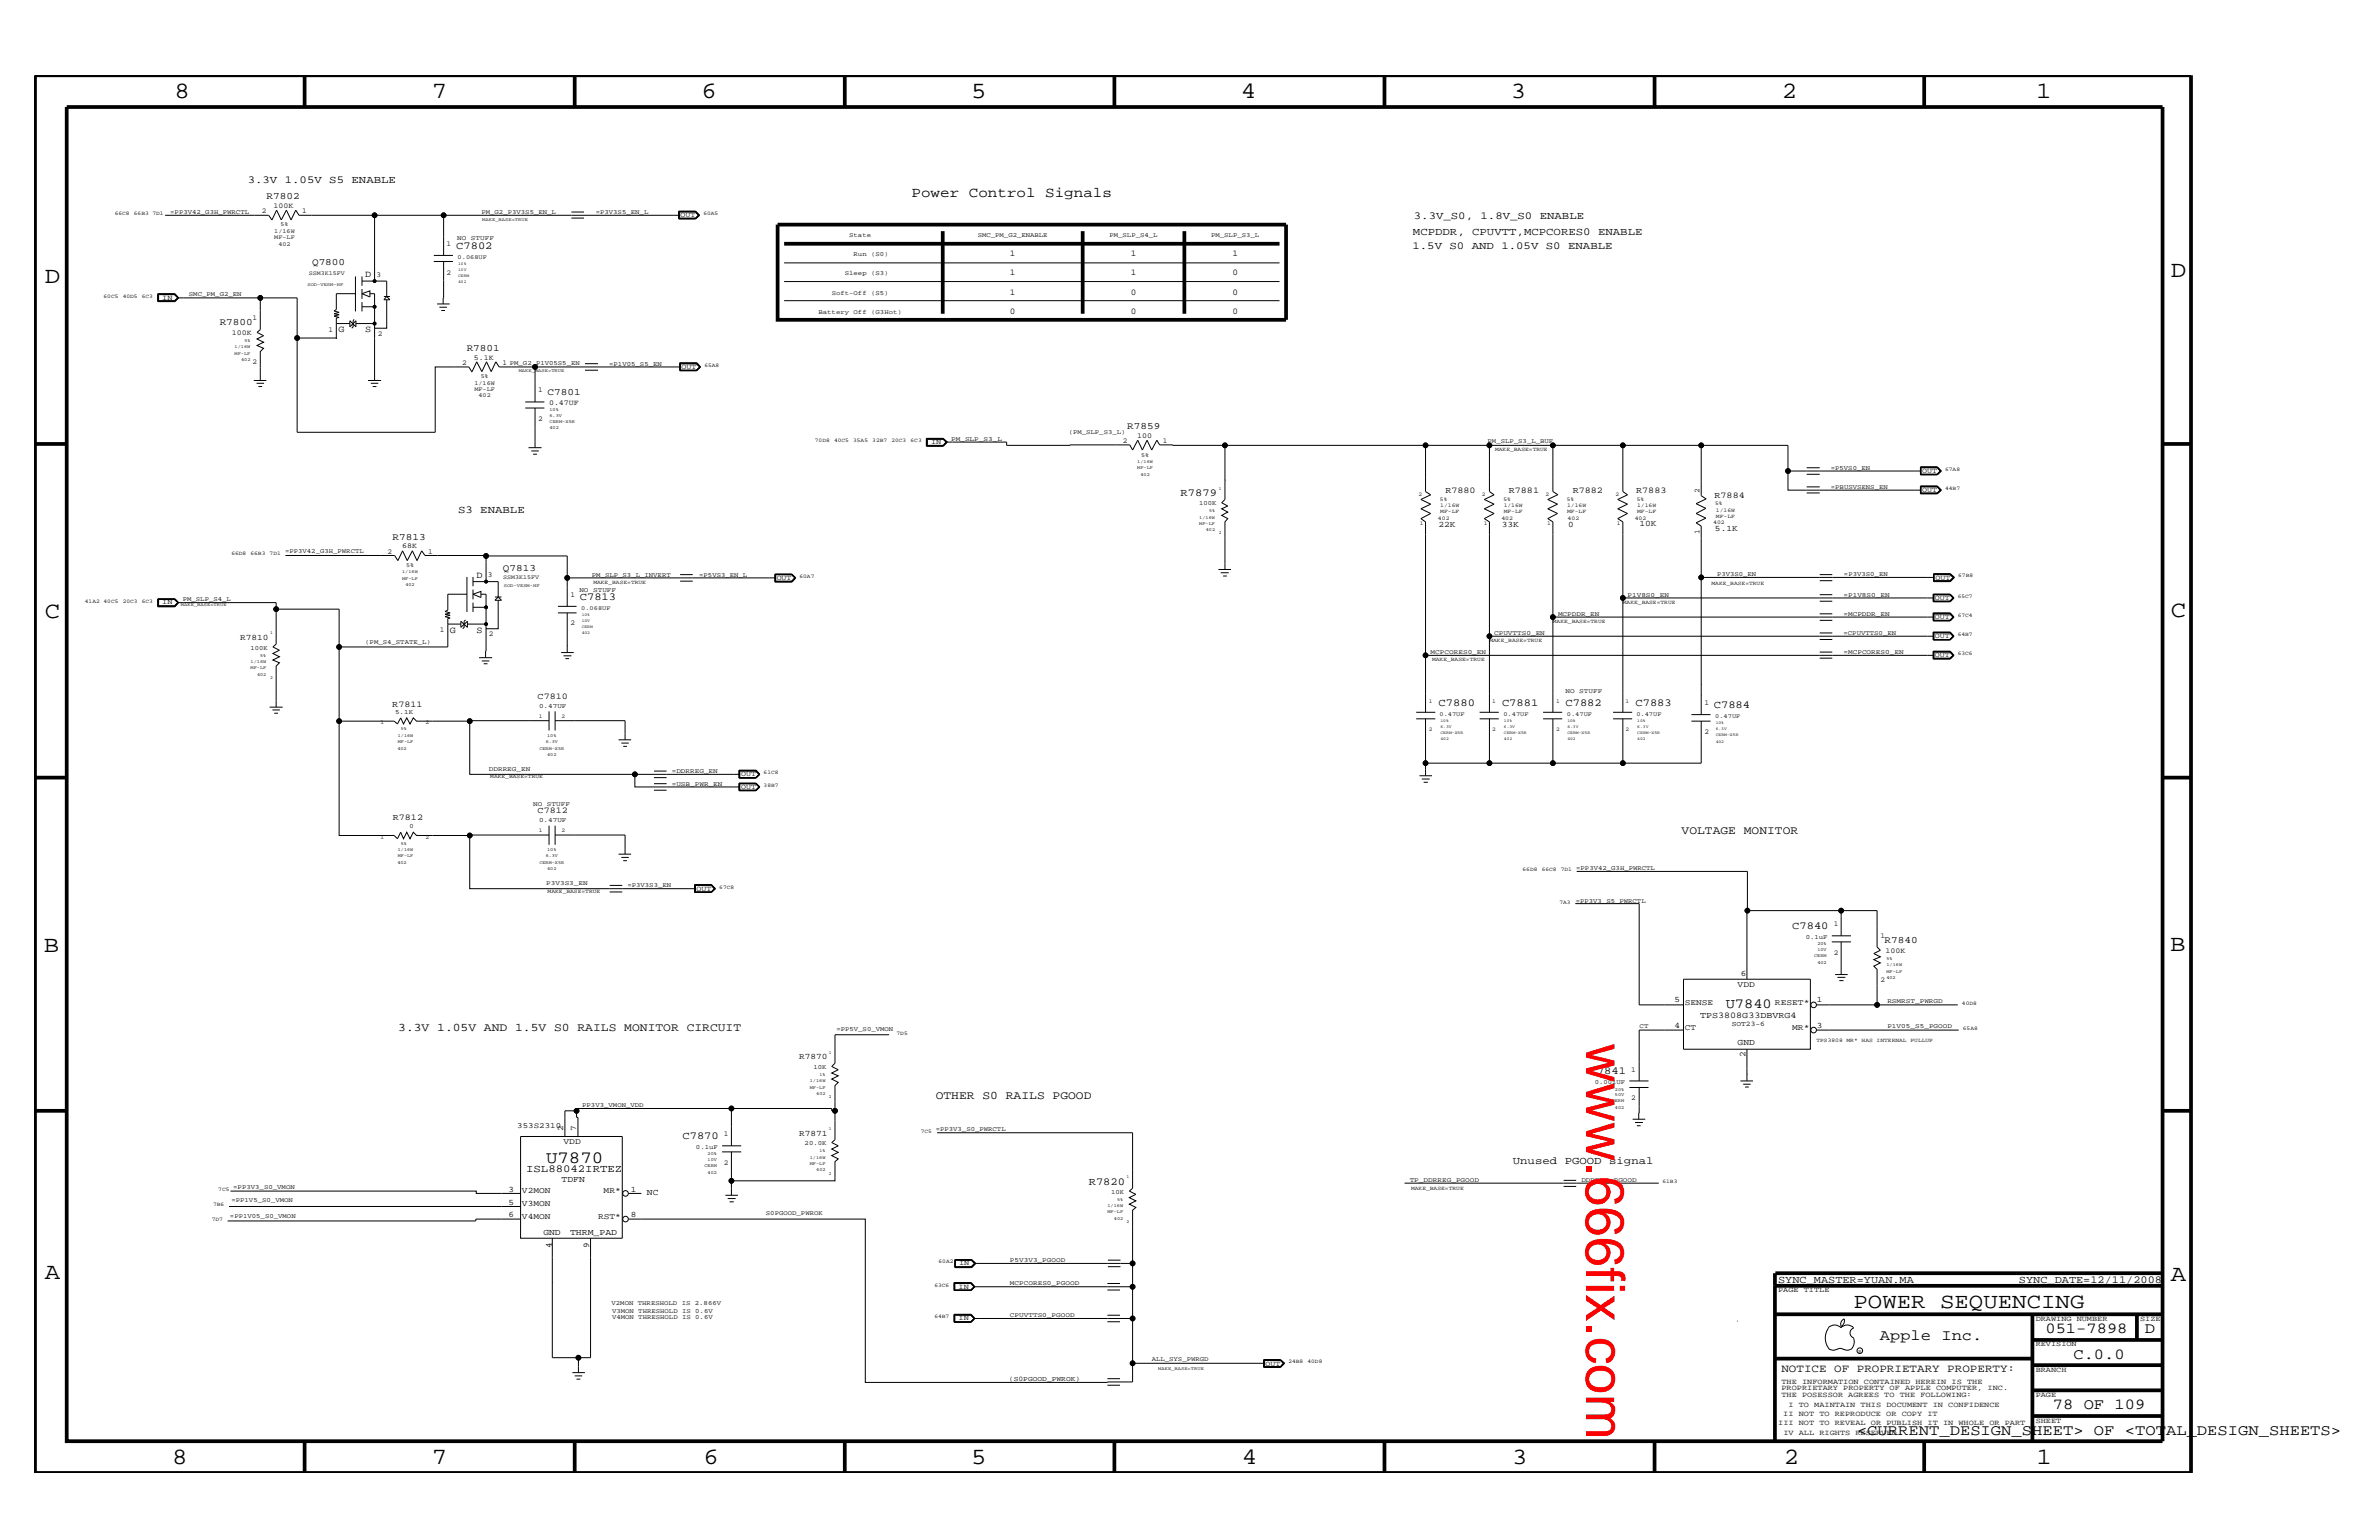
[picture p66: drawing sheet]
<svg xmlns="http://www.w3.org/2000/svg" width="432mm" height="279mm" viewBox="0 0 432 279" stroke-linecap="round" stroke-linejoin="round" font-family="sans-serif">
<defs><g id="words">
<text font-size="9.9" fill="#f00" x="287.9" y="189.3" transform="rotate(90 287.9 189.3)">www.666fix.com</text>
<g font-size="4.2">
<text x="31.7" y="17.8">8</text>
<text x="78.4" y="17.8">7</text>
<text x="127.3" y="17.8">6</text>
<text x="176.3" y="17.8">5</text>
<text x="225.2" y="17.8">4</text>
<text x="274.2" y="17.8">3</text>
<text x="323.4" y="17.8">2</text>
<text x="369.6" y="17.8">1</text>
<text x="8.1" y="51.3">D</text>
<text x="394" y="50.3">D</text>
<text x="8.1" y="112.1">C</text>
<text x="394" y="111.9">C</text>
<text x="8" y="172.7">B</text>
<text x="393.9" y="172.5">B</text>
<text x="8.1" y="232">A</text>
<text x="394" y="232.4">A</text>
<text x="31.2" y="265.6">8</text>
<text x="78.4" y="265.6">7</text>
<text x="127.7" y="265.6">6</text>
<text x="176.3" y="265.6">5</text>
<text x="225.4" y="265.6">4</text>
<text x="274.5" y="265.6">3</text>
<text x="323.8" y="265.6">2</text>
<text x="369.7" y="265.6">1</text>
</g>
<text font-size="3.9" x="336.4" y="237.3">POWER SEQUENCING</text>
<text font-size="3.1" x="99.1" y="211">U7870</text>
<g font-size="2.8">
<text x="341.2" y="243.1">Apple Inc.</text>
<text x="371.3" y="241.9">051-7898</text>
<text x="389.3" y="241.9">D</text>
<text x="376.3" y="246.5">C.0.0</text>
<text x="372.6" y="255.7">78 OF 109</text>
<text x="337.1" y="260.4">&lt;CURRENT_DESIGN_SHEET&gt; OF &lt;TOTAL_DESIGN_SHEETS&gt;</text>
</g>
<text font-size="2.6" x="165.4" y="35.7">Power Control Signals</text>
<text font-size="2.5" x="313.2" y="182.9">U7840</text>
<g font-size="2.1">
<text x="305.2" y="151.2">VOLTAGE MONITOR</text>
<text x="72.3" y="187.1">3.3V 1.05V AND 1.5V S0 RAILS MONITOR CIRCUIT</text>
<text x="169.8" y="199.4">OTHER S0 RAILS PGOOD</text>
</g>
<text font-size="2" x="323.3" y="248.9">NOTICE OF PROPRIETARY PROPERTY:</text>
<g font-size="1.9">
<text x="45" y="33.2">3.3V 1.05V S5 ENABLE</text>
<text x="256.6" y="39.7">3.3V_S0, 1.8V_S0 ENABLE</text>
<text x="82.8" y="45.2">C7802</text>
<text x="256.4" y="45.2">1.5V S0 AND 1.05V S0 ENABLE</text>
<text x="256.5" y="42.6">MCPDDR, CPUVTT,MCPCORES0 ENABLE</text>
<text x="214.3" y="89.9">R7879</text>
<text x="83.1" y="93.2">S3 ENABLE</text>
<text x="105.2" y="108.9">C7813</text>
<text x="261.1" y="128">C7880</text>
<text x="272.6" y="128">C7881</text>
<text x="284.1" y="128">C7882</text>
<text x="296.8" y="128">C7883</text>
<text x="311.1" y="128.5">C7884</text>
<text x="325.3" y="168.6">C7840</text>
<text x="288.5" y="194.9">C7841</text>
<text x="123.9" y="206.7">C7870</text>
<text x="95.5" y="212.7">ISL88042IRTEZ</text>
<text x="197.6" y="214.9">R7820</text>
<text x="274.6" y="211.2">Unused PGOOD signal</text>
<text x="322.7" y="232.7">SYNC_MASTER=YUAN.MA</text>
<text x="366.4" y="232.7">SYNC_DATE=12/11/2008</text>
</g>
<g font-size="1.8">
<text x="48.4" y="36.1">R7802</text>
<text x="56.6" y="48.1">Q7800</text>
<text x="39.9" y="59">R7800</text>
<text x="84.7" y="63.7">R7801</text>
<text x="99.4" y="71.7">C7801</text>
<text x="204.6" y="77.8">R7859</text>
<text x="71.2" y="97.9">R7813</text>
<text x="91.3" y="103.6">Q7813</text>
<text x="342.1" y="171.1">R7840</text>
</g>
<g font-size="1.7">
<text x="66.3" y="50.3">D</text>
<text x="61.4" y="60.3">G</text>
<text x="66.3" y="60.3">S</text>
<text x="86.5" y="104.8">D</text>
<text x="81.7" y="114.8">G</text>
<text x="86.5" y="114.8">S</text>
</g>
<g font-size="1.6">
<text x="183.3" y="46.5">1</text>
<text x="205.2" y="46.5">1</text>
<text x="223.7" y="46.5">1</text>
<text x="183.3" y="53.5">1</text>
<text x="183.3" y="50">1</text>
<text x="205.2" y="53.5">0</text>
<text x="205.2" y="50">1</text>
<text x="223.7" y="50">0</text>
<text x="223.7" y="53.5">0</text>
<text x="183.3" y="56.9">0</text>
<text x="205.2" y="56.9">0</text>
<text x="223.7" y="56.9">0</text>
<text x="262.3" y="89.4">R7880</text>
<text x="273.9" y="89.4">R7881</text>
<text x="285.5" y="89.4">R7882</text>
<text x="297" y="89.4">R7883</text>
<text x="311.2" y="90.3">R7884</text>
<text x="71.2" y="128.2">R7811</text>
<text x="97.6" y="126.8">C7810</text>
<text x="71.3" y="148.7">R7812</text>
<text x="97.6" y="147.5">C7812</text>
<text x="308.6" y="184.7">TPS3808G33DBVRG4</text>
<text x="315.4" y="189.6">GND</text>
<text x="316.8" y="191.8" transform="rotate(-90 316.8 191.8)">2</text>
<text x="101.9" y="214.4">TDFN</text>
<text x="117.4" y="216.9">NC</text>
<text x="98.6" y="224.1">GND</text>
<text x="100.2" y="226.3" transform="rotate(-90 100.2 226.3)">4</text>
<text x="103.5" y="224.1">THRM_PAD</text>
<text x="106.9" y="226.3" transform="rotate(-90 106.9 226.3)">9</text>
</g>
<g font-size="1.5">
<text x="261.1" y="95.6">22K</text>
<text x="272.6" y="95.6">33K</text>
<text x="284.6" y="95.5">0</text>
<text x="297.6" y="95.4">10K</text>
<text x="311.3" y="96.3">5.1K</text>
<text x="43.6" y="116.1">R7810</text>
<text x="315.4" y="179.1">VDD</text>
<text x="316" y="177.1">6</text>
<text x="304" y="181.8">5</text>
<text x="305.8" y="182.3">SENSE</text>
<text x="322.2" y="182.3">RESET*</text>
<text x="329.8" y="181.8">1</text>
<text x="304" y="186.5">4</text>
<text x="305.8" y="186.9">CT</text>
<text x="325.3" y="186.9">MR*</text>
<text x="329.8" y="186.5">3</text>
<text x="145" y="192.2">R7870</text>
<text x="102.2" y="205.3" transform="rotate(-90 102.2 205.3)">2</text>
<text x="102.3" y="207.5">VDD</text>
<text x="104.6" y="205.3" transform="rotate(-90 104.6 205.3)">7</text>
<text x="145" y="206">R7871</text>
<text x="92.3" y="216.2">3</text>
<text x="92.3" y="218.6">5</text>
<text x="92.3" y="220.8">6</text>
<text x="94.7" y="221.2">V4MON</text>
<text x="94.7" y="218.9">V3MON</text>
<text x="94.7" y="216.5">V2MON</text>
<text x="108.5" y="221.2">RST*</text>
<text x="109.6" y="216.5">MR*</text>
<text x="114.5" y="216.2">1</text>
<text x="114.5" y="220.8">8</text>
</g>
<g font-size="1.4">
<text x="47.5" y="38.6">2</text>
<text x="49.7" y="37.8">100K</text>
<text x="54.9" y="38.6">1</text>
<text x="123.5" y="39.4">OUT</text>
<text x="81" y="44.6">1</text>
<text x="68.3" y="50.2">3</text>
<text x="81" y="49.8">2</text>
<text x="29.5" y="54.4">IN</text>
<text x="45.8" y="58">1</text>
<text x="42.1" y="60.8">100K</text>
<text x="59.6" y="60.2">1</text>
<text x="68.6" y="60.9">2</text>
<text x="86" y="65.3">5.1K</text>
<text x="45.8" y="66.1">2</text>
<text x="83.9" y="66.2">2</text>
<text x="91.2" y="66.2">1</text>
<text x="97.7" y="71.1">1</text>
<text x="123.7" y="66.9">OUT</text>
<text x="97.7" y="76.3">2</text>
<text x="99.7" y="73.4">0.47UF</text>
<text x="169" y="80.6">IN</text>
<text x="203.8" y="80.4">2</text>
<text x="206.4" y="79.4">100</text>
<text x="211.1" y="80.4">1</text>
<text x="308.4" y="89.5" transform="rotate(-90 308.4 89.5)">2</text>
<text x="348.9" y="85.8">OUT</text>
<text x="348.9" y="89.3">OUT</text>
<text x="70.4" y="100.4">2</text>
<text x="73" y="99.5">68K</text>
<text x="77.7" y="100.4">1</text>
<text x="308.4" y="96.9" transform="rotate(-90 308.4 96.9)">1</text>
<text x="88.6" y="104.8">3</text>
<text x="141" y="105.2">OUT</text>
<text x="351.3" y="105.2">OUT</text>
<text x="29.5" y="109.7">IN</text>
<text x="103.5" y="113.5">2</text>
<text x="103.5" y="108.3">1</text>
<text x="351.2" y="108.8">OUT</text>
<text x="351.2" y="112.3">OUT</text>
<text x="79.8" y="114.8">1</text>
<text x="88.7" y="115.4">2</text>
<text x="351.2" y="115.8">OUT</text>
<text x="351.2" y="119.2">OUT</text>
<text x="309.4" y="128">1</text>
<text x="309.4" y="133.1">2</text>
<text x="134.5" y="143.1">OUT</text>
<text x="134.5" y="140.8">OUT</text>
<text x="126.4" y="161.6">OUT</text>
<text x="332.8" y="173.3">2</text>
<text x="332.8" y="168">1</text>
<text x="341.3" y="170.1">1</text>
<text x="342.2" y="172.8">100K</text>
<text x="341.3" y="178.2">2</text>
<text x="296.1" y="194.4">1</text>
<text x="296.1" y="199.6">2</text>
<text x="93.9" y="204.6">353S2310</text>
<text x="131.4" y="206.1">1</text>
<text x="131.4" y="211.4">2</text>
<text x="174" y="233.8">IN</text>
<text x="174.1" y="229.6">IN</text>
<text x="174" y="239.6">IN</text>
<text x="322.7" y="234.4">PAGE TITLE</text>
<text x="369.5" y="239.6">DRAWING NUMBER</text>
<text x="388.5" y="239.6">SIZE</text>
<text x="369.5" y="244.2">REVISION</text>
<text x="229.7" y="247.8">OUT</text>
<text x="323.3" y="251.1">THE INFORMATION CONTAINED HEREIN IS THE</text>
<text x="369.5" y="248.9">BRANCH</text>
<text x="323.3" y="253.4">THE POSESSOR AGREES TO THE FOLLOWING:</text>
<text x="323.3" y="252.3">PROPRIETARY PROPERTY OF APPLE COMPUTER, INC.</text>
<text x="323.7" y="256.9">II NOT TO REPRODUCE OR COPY IT</text>
<text x="324.6" y="255.2">I TO MAINTAIN THIS DOCUMENT IN CONFIDENCE</text>
<text x="369.5" y="253.4">PAGE</text>
<text x="322.7" y="258.6">III NOT TO REVEAL OR PUBLISH IT IN WHOLE OR PART</text>
<text x="323.7" y="260.4">IV ALL RIGHTS RESERVED</text>
<text x="369.5" y="258.1">SHEET</text>
</g>
<g font-size="1.3">
<text x="314.3" y="186.2">SOT23-6</text>
<text x="183.1" y="250.5">(S0PGOOD_PWROK)</text>
</g>
<g font-size="1.2">
<text x="30.9" y="38.8">=PP3V42_G3H_PWRCTL</text>
<text x="87.4" y="38.8">PM_G2_P3V3S5_EN_L</text>
<text x="108.1" y="38.8">=P3V3S5_EN_L</text>
<text x="83" y="43.6">NO</text>
<text x="85.5" y="43.6">STUFF</text>
<text x="154.1" y="43">State</text>
<text x="154.9" y="46.5">Run (S0)</text>
<text x="177.5" y="43">SMC_PM_G2_ENABLE</text>
<text x="201.4" y="43">PM_SLP_S4_L</text>
<text x="219.8" y="43">PM_SLP_S3_L</text>
<text x="34.3" y="53.8">SMC_PM_G2_EN</text>
<text x="151" y="53.5">Soft-Off (S5)</text>
<text x="153.3" y="50">Sleep (S3)</text>
<text x="148.5" y="56.9">Battery Off (G3Hot)</text>
<text x="92.5" y="66.2">PM_G2_P1V05S5_EN</text>
<text x="110.6" y="66.3">=P1V05_S5_EN</text>
<text x="172.6" y="80">PM_SLP_S3_L</text>
<text x="194" y="78.7">(PM_SLP_S3_L)</text>
<text x="270" y="80.4">PM_SLP_S3_L_BUF</text>
<text x="332.3" y="85.2">=P5VS0_EN</text>
<text x="332.3" y="88.7">=PBUSVSENS_EN</text>
<text x="217.7" y="91.6">100K</text>
<text x="51.7" y="100.3">=PP3V42_G3H_PWRCTL</text>
<text x="105.2" y="107.5">NO</text>
<text x="107.4" y="104.7">PM_SLP_S3_L_INVERT</text>
<text x="107.7" y="107.5">STUFF</text>
<text x="126.9" y="104.7">=P5VS3_EN_L</text>
<text x="311.7" y="104.6">P3V3S0_EN</text>
<text x="334.7" y="104.6">=P3V3S0_EN</text>
<text x="33.2" y="109.1">PM_SLP_S4_L</text>
<text x="282.8" y="111.7">MCPDDR_EN</text>
<text x="295.4" y="108.2">P1V8S0_EN</text>
<text x="334.6" y="108.2">=P1V8S0_EN</text>
<text x="334.6" y="111.7">=MCPDDR_EN</text>
<text x="45.5" y="117.9">100K</text>
<text x="66.3" y="116.9">(PM_S4_STATE_L)</text>
<text x="259.7" y="118.6">MCPCORES0_EN</text>
<text x="271.2" y="115.2">CPUVTTS0_EN</text>
<text x="334.6" y="115.2">=CPUVTTS0_EN</text>
<text x="334.6" y="118.6">=MCPCORES0_EN</text>
<text x="284.1" y="125.8">NO</text>
<text x="286.6" y="125.8">STUFF</text>
<text x="71.7" y="129.6">5.1K</text>
<text x="97.8" y="128.5">0.47UF</text>
<text x="88.7" y="139.8">DDRREG_EN</text>
<text x="121.9" y="142.5">=USB_PWR_EN</text>
<text x="121.9" y="140.2">=DDRREG_EN</text>
<text x="96.8" y="146.2">NO</text>
<text x="97.8" y="149.2">0.47UF</text>
<text x="99.3" y="146.2">STUFF</text>
<text x="74.3" y="150.2">0</text>
<text x="99.1" y="160.6">P3V3S3_EN</text>
<text x="113.9" y="161">=P3V3S3_EN</text>
<text x="286.1" y="157.8">=PP3V42_G3H_PWRCTL</text>
<text x="286" y="163.8">=PP3V3_S5_PWRCTL</text>
<text x="327.7" y="170.4">0.1uF</text>
<text x="342.6" y="182">RSMRST_PWRGD</text>
<text x="151.8" y="187">=PP5V_S0_VMON</text>
<text x="297.6" y="186.5">CT</text>
<text x="342.6" y="186.5">P1V05_S5_PGOOD</text>
<text x="147.7" y="194">10K</text>
<text x="289.5" y="196.7">0.001UF</text>
<text x="105.7" y="200.8">PP3V3_VMON_VDD</text>
<text x="126.3" y="208.5">0.1uF</text>
<text x="146" y="207.8">20.0K</text>
<text x="169.8" y="205.3">=PP3V3_S0_PWRCTL</text>
<text x="42.3" y="215.8">=PP3V3_S0_VMON</text>
<text x="255.9" y="214.5">TP_DDRREG_PGOOD</text>
<text x="287" y="214.5">DDRREG_PGOOD</text>
<text x="41.7" y="221">=PP1V05_S0_VMON</text>
<text x="42" y="218.1">=PP1V5_S0_VMON</text>
<text x="139" y="220.4">S0PGOOD_PWROK</text>
<text x="201.7" y="216.6">10K</text>
<text x="183.3" y="229.1">P5V3V3_PGOOD</text>
<text x="183.3" y="233.2">MCPCORES0_PGOOD</text>
<text x="111" y="236.8">V2MON THRESHOLD IS 2.866V</text>
<text x="111.1" y="238.2">V3MON THRESHOLD IS 0.6V</text>
<text x="111.1" y="239.3">V4MON THRESHOLD IS 0.6V</text>
<text x="183.3" y="239">CPUVTTS0_PGOOD</text>
<text x="209" y="247">ALL_SYS_PWRGD</text>
</g>
<g font-size="1.1">
<text x="50.9" y="41.1">5%</text>
<text x="49.8" y="43.4">MF-LF</text>
<text x="49.8" y="42.3">1/16W</text>
<text x="50.5" y="44.6">402</text>
<text x="83.1" y="46.9">0.068UF</text>
<text x="56" y="50">SSM3K15FV</text>
<text x="86.1" y="70.9">MF-LF</text>
<text x="86.1" y="69.8">1/16W</text>
<text x="87.2" y="68.6">5%</text>
<text x="86.9" y="72.1">402</text>
<text x="207.1" y="82.8">5%</text>
<text x="73.7" y="102.9">5%</text>
<text x="91.4" y="105">SSM3K15FV</text>
<text x="105.5" y="110.6">0.068UF</text>
<text x="261.3" y="129.8">0.47UF</text>
<text x="272.9" y="129.8">0.47UF</text>
<text x="284.4" y="129.8">0.47UF</text>
<text x="297" y="129.8">0.47UF</text>
<text x="311.3" y="130.2">0.47UF</text>
</g>
<g font-size="1">
<text x="20.8" y="39.1">66C8</text>
<text x="24.3" y="39.1">66B3 7D1</text>
<text x="127.7" y="39.1">60A5</text>
<text x="18.8" y="54">60C5</text>
<text x="22.3" y="54">40D5</text>
<text x="25.7" y="54">6C3</text>
<text x="127.8" y="66.6">65A8</text>
<text x="147.9" y="80.2">70D8</text>
<text x="151.4" y="80.2">40C5</text>
<text x="154.9" y="80.2">35A5</text>
<text x="158.3" y="80.2">32B7</text>
<text x="161.8" y="80.2">20C3</text>
<text x="165.3" y="80.2">6C3</text>
<text x="271.4" y="81.8">MAKE_BASE=TRUE</text>
<text x="257.5" y="89.9">2</text>
<text x="269" y="89.9">2</text>
<text x="280.5" y="89.9">2</text>
<text x="293.2" y="89.9">2</text>
<text x="353.1" y="88.9">44B7</text>
<text x="353.1" y="85.5">67A8</text>
<text x="257.7" y="95.2">1</text>
<text x="261" y="94.3">402</text>
<text x="261.4" y="90.9">5%</text>
<text x="261.4" y="93.2">MF-LF</text>
<text x="261.4" y="92">1/16W</text>
<text x="269.3" y="95.2">1</text>
<text x="272.5" y="94.3">402</text>
<text x="272.9" y="90.9">5%</text>
<text x="272.9" y="92">1/16W</text>
<text x="272.9" y="93.2">MF-LF</text>
<text x="280.8" y="95.2">1</text>
<text x="284.4" y="90.9">5%</text>
<text x="284.4" y="92">1/16W</text>
<text x="284.4" y="93.2">MF-LF</text>
<text x="284.5" y="94.3">402</text>
<text x="293.5" y="95.2">1</text>
<text x="296.7" y="94.3">402</text>
<text x="297.1" y="90.9">5%</text>
<text x="297.1" y="92">1/16W</text>
<text x="297.1" y="93.2">MF-LF</text>
<text x="310.9" y="95.1">402</text>
<text x="311.3" y="91.6">5%</text>
<text x="311.4" y="92.8">1/16W</text>
<text x="311.4" y="93.9">MF-LF</text>
<text x="42" y="100.8">66D8</text>
<text x="45.5" y="100.8">66B3</text>
<text x="48.9" y="100.8">7D1</text>
<text x="107.7" y="106">MAKE_BASE=TRUE</text>
<text x="145.1" y="104.8">60A7</text>
<text x="310.6" y="106.2">MAKE_BASE=TRUE</text>
<text x="355.4" y="104.8">67B8</text>
<text x="15.4" y="109.3">41A2 40C5</text>
<text x="22.3" y="109.3">20C3</text>
<text x="25.7" y="109.3">6C3</text>
<text x="281.9" y="113.1">MAKE_BASE=TRUE</text>
<text x="294.6" y="109.7">MAKE_BASE=TRUE</text>
<text x="355.3" y="112">67C4</text>
<text x="355.3" y="108.5">65C7</text>
<text x="270.3" y="116.5">MAKE_BASE=TRUE</text>
<text x="355.3" y="118.9">63C6</text>
<text x="355.3" y="115.4">64B7</text>
<text x="259.9" y="120">MAKE_BASE=TRUE</text>
<text x="69.1" y="131.3">1</text>
<text x="77.2" y="131.3">2</text>
<text x="97.8" y="130.2">1</text>
<text x="101.9" y="130.2">2</text>
<text x="259.3" y="127.5">1</text>
<text x="270.8" y="127.5">1</text>
<text x="282.4" y="127.5">1</text>
<text x="295.1" y="127.5">1</text>
<text x="259.3" y="132.7">2</text>
<text x="270.8" y="132.7">2</text>
<text x="282.4" y="132.7">2</text>
<text x="295.1" y="132.7">2</text>
<text x="89" y="141.2">MAKE_BASE=TRUE</text>
<text x="138.6" y="140.5">61C8</text>
<text x="138.6" y="142.8">38B7</text>
<text x="69.1" y="152.2">1</text>
<text x="77.2" y="152.2">2</text>
<text x="97.8" y="151">1</text>
<text x="101.9" y="151">2</text>
<text x="99.4" y="162">MAKE_BASE=TRUE</text>
<text x="130.6" y="161.2">67C8</text>
<text x="276.4" y="158.1">66D8</text>
<text x="279.8" y="158.1">66C8</text>
<text x="283.3" y="158.1">7D1</text>
<text x="283" y="163.9">7A3</text>
<text x="356.1" y="182.3">40D8</text>
<text x="162.7" y="187.7">7D5</text>
<text x="329.7" y="189.1">TPS3808 MR* HAS INTERNAL PULLUP</text>
<text x="356.3" y="186.9">65A8</text>
<text x="167.1" y="205.5">7C5</text>
<text x="256.1" y="215.8">MAKE_BASE=TRUE</text>
<text x="301.8" y="214.7">61B3</text>
<text x="38.4" y="221.5">7D7</text>
<text x="38.7" y="218.9">7B6</text>
<text x="39.6" y="216.1">7C5</text>
<text x="169.6" y="233.5">63C6</text>
<text x="170.3" y="229.2">60A2</text>
<text x="169.6" y="239.2">64B7</text>
<text x="233.8" y="247.3">24B8</text>
<text x="237.3" y="247.3">40D8</text>
</g>
<text font-size=".9" x="337.3" y="245.4">R</text>
<g font-size=".8">
<text x="87.5" y="40.2">MAKE_BASE=TRUE</text>
<text x="55.8" y="51.8">SOD-VESM-HF</text>
<text x="83.1" y="51.4">402</text>
<text x="83.1" y="49.1">10V</text>
<text x="83.1" y="50.2">CERM</text>
<text x="83.1" y="48">10%</text>
<text x="42.6" y="63.2">1/16W</text>
<text x="42.6" y="64.4">MF-LF</text>
<text x="43.8" y="65.6">402</text>
<text x="44.4" y="62.1">5%</text>
<text x="94.1" y="67.5">MAKE_BASE=TRUE</text>
<text x="99.7" y="77.9">402</text>
<text x="99.7" y="75.6">6.3V</text>
<text x="99.7" y="74.6">10%</text>
<text x="99.7" y="76.8">CERM-X5R</text>
<text x="206.4" y="85.1">MF-LF</text>
<text x="206.4" y="84">1/16W</text>
<text x="207" y="86.3">402</text>
<text x="221.2" y="88.9">1</text>
<text x="217.7" y="95.2">MF-LF</text>
<text x="217.7" y="94.1">1/16W</text>
<text x="219.5" y="92.9">5%</text>
<text x="218.9" y="96.4">402</text>
<text x="221.2" y="97">2</text>
<text x="73" y="105.2">MF-LF</text>
<text x="73" y="104">1/16W</text>
<text x="73.6" y="106.4">402</text>
<text x="91.4" y="106.5">SOD-VESM-HF</text>
<text x="32.9" y="109.9">MAKE_BASE=TRUE</text>
<text x="105.6" y="112.8">10V</text>
<text x="105.6" y="114">CERM</text>
<text x="105.6" y="111.8">10%</text>
<text x="47.2" y="119.2">5%</text>
<text x="49" y="115.1">1</text>
<text x="105.6" y="115.1">402</text>
<text x="45.5" y="121.4">MF-LF</text>
<text x="45.5" y="120.3">1/16W</text>
<text x="46.7" y="122.6">402</text>
<text x="49" y="123.1">2</text>
<text x="261.5" y="131">10%</text>
<text x="273" y="131">10%</text>
<text x="284.5" y="131">10%</text>
<text x="297.2" y="131">10%</text>
<text x="311.4" y="131.3">10%</text>
<text x="72.1" y="136">402</text>
<text x="72.2" y="134.8">MF-LF</text>
<text x="72.2" y="133.7">1/16W</text>
<text x="72.7" y="132.5">5%</text>
<text x="97.9" y="136">CERM-X5R</text>
<text x="99.1" y="134.8">6.3V</text>
<text x="99.3" y="133.6">10%</text>
<text x="99.3" y="137.1">402</text>
<text x="261.5" y="134.3">402</text>
<text x="261.5" y="133.1">CERM-X5R</text>
<text x="261.5" y="132">6.3V</text>
<text x="273" y="134.3">402</text>
<text x="273" y="132">6.3V</text>
<text x="273" y="133.1">CERM-X5R</text>
<text x="284.5" y="132">6.3V</text>
<text x="284.5" y="133.1">CERM-X5R</text>
<text x="284.5" y="134.3">402</text>
<text x="297.2" y="134.3">402</text>
<text x="297.2" y="133.1">CERM-X5R</text>
<text x="297.2" y="132">6.3V</text>
<text x="311.4" y="132.4">6.3V</text>
<text x="311.4" y="134.7">402</text>
<text x="311.4" y="133.5">CERM-X5R</text>
<text x="72.2" y="154.5">1/16W</text>
<text x="72.2" y="155.6">MF-LF</text>
<text x="72.7" y="153.3">5%</text>
<text x="99.1" y="155.6">6.3V</text>
<text x="99.3" y="154.4">10%</text>
<text x="72.1" y="156.7">402</text>
<text x="97.9" y="156.7">CERM-X5R</text>
<text x="99.3" y="157.8">402</text>
<text x="329.3" y="173.7">CERM</text>
<text x="329.9" y="171.5">20%</text>
<text x="329.9" y="172.6">10V</text>
<text x="329.9" y="174.9">402</text>
<text x="342.4" y="176.5">MF-LF</text>
<text x="342.4" y="174.1">5%</text>
<text x="342.4" y="177.6">402</text>
<text x="342.4" y="175.3">1/16W</text>
<text x="150.5" y="191.2">1</text>
<text x="147" y="197.6">MF-LF</text>
<text x="147" y="196.4">1/16W</text>
<text x="148.8" y="195.2">1%</text>
<text x="293.1" y="197.9">20%</text>
<text x="148.2" y="198.7">402</text>
<text x="150.5" y="199.2">2</text>
<text x="292.5" y="200">CERM</text>
<text x="293.1" y="201.2">402</text>
<text x="293.1" y="198.9">50V</text>
<text x="128.4" y="209.6">20%</text>
<text x="148.8" y="209.1">1%</text>
<text x="150.5" y="205">1</text>
<text x="127.8" y="211.8">CERM</text>
<text x="128.4" y="210.6">10V</text>
<text x="128.4" y="213">402</text>
<text x="147" y="211.4">MF-LF</text>
<text x="147" y="210.3">1/16W</text>
<text x="148.2" y="212.5">402</text>
<text x="150.5" y="213.1">2</text>
<text x="204.5" y="213.8">1</text>
<text x="201" y="219.1">1/16W</text>
<text x="201" y="220.2">MF-LF</text>
<text x="202.2" y="221.3">402</text>
<text x="202.8" y="217.9">5%</text>
<text x="204.5" y="221.9">2</text>
<text x="210.2" y="248.5">MAKE_BASE=TRUE</text>
</g>
</g></defs>
<g fill="none" stroke="#000" stroke-width=".18">
<path d="M30 39.1h18.8l.6 .8 .8-1.8 .9 1.8 .9-1.8 .8 1.8 .9-1.8 .6 1h13.7v11.9M68 39.1h55.4M80.5 39.1v7.2M103.7 39.6h2.3M103.7 38.5h2.3M123.2 38.3h3l.8 .8-.8 .6h-3zM123.2 39.7h3M123.2 38.4h3M123.3 38.4v1.3M123.4 38.5h2.8l.5 .6-.5 .5h-2.8zM126.2 38.4l.7 .7-.7 .6M126.2 38.4l.6 .7-.6 .6"/>
<path d="M28.6 53.3h3.2l.6 .7-.6 .7h-3.2zM28.7 53.4h3.1l.5 .6-.5 .6h-3.1zM28.8 53.5h2.9l.6 .5-.6 .6h-2.9zM31.7 53.4l.6 .6M32.3 54h14.9v5.8l-.5 .5 1.1 .6-1.1 .6 1.1 .6-1.1 .6 1.1 .5-.6 .6v5.2M32.3 54l-.6 .6M47.2 54h6.7v7.3h7.1M61 58.7h2.5M63.5 58.2v1.1l1.1-1.1v1.1zM64.3 57.9l-.2 .3v1.1l-.3 .2M64.5 53.3h-3.5v2.9l-.4 .2 1 .3-1 .2 1 .2-1 .2 1 .3-.6 .1v3.7l.1-.1M64.5 50.2v6.3"/>
<path d="M64.6 58.7h3.4M65.7 53.3l1.4-.5v1.1zM65.7 50.2v1.6M65.7 52.4v1.8M65.7 54.8v1.7M65.7 55.7h2.3M65.7 51h4.5v2.8M67.1 53.3h.9v15.7M69.7 53.8h1.1M70.2 54.4v5.1h-2.2h.1M70.2 53.8l.6 .6h-1.1zM78.7 47.4h3.5"/>
<path d="M78.7 46.3h3.5M79.3 55.1h2.3M79.8 55.7h1.3M80.1 56.3h.7M80.5 47.4l-.1 7.7M142.3 54.6h89.9M142.3 47.7h89.9M142.3 51.1h89.9M46.1 69h2.2M46.6 69.5h1.3M46.9 70.1h.7M53.9 61.3v17.1h25.1v-11.8h6.1l.6 .9"/>
<path d="M66.8 69h2.4M67.3 69.5h1.4M67.6 70.1h.7M95.3 74h3.5M95.3 72.9h3.5M97.1 66.6v6.3M97.1 74v7.2M106.2 67.2h2.3M106.2 66h2.3M123.4 65.8h3.1l.7 .8-.7 .7h-3.1zM123.4 66h3l.6 .6-.6 .6h-3M123.4 67.3v-1.4h3l.7 .7-.7 .7"/>
<path d="M123.5 66.6h-32.9l-.6-1-.8 1.8-.9-1.8-.8 1.8-1-1.8-.8 1.8M123.5 66v1.2M168.1 79.5h3.1l.8 .7-.8 .8h-3.1zM168.1 79.6h3.1M168.2 79.6v1.3M168.3 79.7h2.9l.5 .5-.5 .6h-2.9zM171.2 79.6l.6 .6-.6 .7M171.2 79.6l.7 .6-.7 .7M95.9 81.2h2.4M96.4 81.8h1.4M96.8 82.4h.7M168.1 80.9h3.1"/>
<path d="M171.7 80.2h11v.6l22.4-.1 .5 .9 .9-1.7 .8 1.7 .9-1.7 .8 1.7 1-1.7 .5 .8 11.8 .1v6.4M222.3 87.2v3.4l-.6 .6 1.1 .6-1.1 .5 1.1 .6-1.1 .6 1.1 .6-.5 .6v8.6M222.3 80.8h48M222.4 87.1l-.1 .1M258.7 80.8v8.4l1 .6-1.8 .8 1.8 .9-1.8 .8 1.8 .9-1.8 .9 .8 .6v34.5M281.9 80.8h-11.6v8.4l.9 .6-1.8 .8 1.8 .9-1.8 .8 1.8 .9-1.8 .9 .9 .6v34.5M282.7 89.8l-1.8 .8 1.8 .9-1.8 .8 1.8 .9-1.8 .9 1 .6v34.5M294.6 80.8h-12.7v8.4l.9 .6M308.8 80.8h-14.2v8.4l.8 .6-1.8 .8 1.8 .9-1.8 .8 1.8 .9-1.8 .9 1 .6v34.5M309.6 90.5l-1.8 .9 1.8 .8-1.8 1 1.8 .8-1.8 .9 1 .5v9.4h42.2M324.5 85.5v-4.7h-15.7v9.1l.9 .6M327.9 86h2.4"/>
<path d="M327.9 84.9h2.4M327.9 89.4h2.4M327.9 88.3h2.4M348.6 84.7h3l.8 .8-.8 .6h-3zM348.6 88.2h3l.8 .7-.8 .7h-3zM348.6 84.8h3M348.6 89.5h3M348.6 88.3h3M348.7 85.5h-24.2v3.4h24.2M348.7 84.8v1.2h2.9M348.7 84.9h2.9l.5 .6-.5 .5M348.7 88.3h2.9l.5 .6-.5 .5h-2.9"/>
<path d="M348.7 88.3v1.2M351.6 84.8l.7 .7-.7 .6M351.6 84.8l.6 .7-.6 .5M351.6 88.3l.7 .6-.7 .6M351.6 88.3l.6 .6-.6 .6M28.6 108.7h3.2l.6 .6-.6 .8h-3.2zM28.7 108.7v1.3h3.1l.5-.7M28.7 109.9h3M28.7 108.7h3M28.8 108.7v1.2M31.7 108.7l.6 .6M31.8 108.7l.5 .6"/>
<path d="M32.3 109.3l-.6 .6M32.3 109.3h17.8v1.2M51.8 100.8h19.8l.6 .9 .9-1.8 .8 1.8 .9-1.8 .9 1.8 .8-1.8 .6 .9 25.9 .1v3.9M61.6 117.4v13.4M81.3 113.2h2.4M83.7 112.7v1.1l1.1-1.1v1.1zM84.5 112.5l-.3 .2v1.1l-.2 .3M84.8 107.8h-3.5v2.9l-.5 .2 .9 .3-.9 .2 .9 .2-.9 .3 .9 .2-.4 .1v5.2h-19.7v-6.9h-11.5v6.4l-.6 .5 1.2 .6-1.2 .6 1.2 .6-1.2 .5 1.2 .6-.6 .5v7.5M84.8 104.7v6.3M84.8 113.2h3.4M85.9 107.8l1.4-.5v1.1zM85.9 105.5h4.5v2.8"/>
<path d="M85.9 104.7v1.7M85.9 107v1.7M85.9 109.3v1.7M85.9 110.2h2.3M87 119.3h2.3M87.3 107.8h.9l-.1 11.5M87.5 119.9h1.3M88.2 100.9v4.6M89.8 108.3h1.2M90.4 108.9v5.2h-2.2l.1-.1M90.4 108.3l.6 .6h-1.2zM101.3 111.2h3.3"/>
<path d="M101.3 110h3.3M101.9 118.4h2.2M102.3 119h1.4M102.6 119.5h.7M103 111.2v7.2M103 117.1v.1M123.4 105.4h2.3M123.4 104.3h2.3M140.6 104.2h3.2l.6 .6-.6 .8h-3.2zM140.7 104.2v1.3h3M140.7 104.3h3l.6 .5M140.8 104.8h-37.8v5.2"/>
<path d="M140.8 104.3v1.1h2.9l.6-.6M143.7 104.2l.7 .6-.7 .7M144.3 104.8l-.6 .7M221.1 103.3h2.3M221.6 103.9h1.4M222 104.5h.7M258.7 118.9h92.3M270.3 115.4h80.7M281.9 112h69.1M294.6 108.5h56.4M308.8 104.8v24.9M330.3 104.3h2.3"/>
<path d="M330.3 109.1h2.3M330.3 107.9h2.3M330.3 112.6h2.3M330.3 111.4h2.3M330.3 116h2.3M330.3 114.8h2.3M330.3 119.4h2.3M330.3 118.3h2.3M330.3 105.4h2.3M350.9 107.8h3.1l.7 .7-.7 .7h-3.1zM350.9 111.2h3.1l.7 .8-.7 .6h-3.1zM350.9 114.7h3.1l.7 .7-.7 .7h-3.1z"/>
<path d="M350.9 118.1h3.1l.7 .8-.7 .7h-3.1zM350.9 104.1h3.1l.8 .7-.8 .7h-3.1zM350.9 105.4h3.1M350.9 104.2h3.1M350.9 107.9h3l.6 .6-.6 .6h-3M350.9 111.4h3l.6 .6-.6 .6h-3M350.9 107.8v1.4M350.9 112.6v-1.3h3l.7 .7-.7 .6M351 104.3h2.9l.6 .5-.6 .6h-2.9M351 118.3h2.9l.6 .6-.6 .5h-2.9zM351 104.2v1.2M351 107.9v1.2"/>
<path d="M351 111.4v1.2M353.9 118.2h-3v1.3h3M353.9 114.8h-3v1.3M353.9 107.8l.7 .7-.7 .7M353.9 114.8l.7 .6-.7 .7M353.9 114.8l.6 .6M353.9 118.2l.7 .7-.7 .6M353.9 118.2l.6 .7M354 104.2l.7 .6-.7 .6M354 104.2l.6 .6-.6 .6M354.5 115.4l-.6 .6h-3M354.5 115.4l-.6-.6h-2.9v1.2"/>
<path d="M354.5 118.9l-.6 .6M48.9 128.3h2.4M49.4 128.8h1.4M49.8 129.4h.7M85.3 130.8v9.7h49M87.8 120.4h.7M99.7 130.8h-24.1l-.6-.6-.6 1.1-.6-1.1-.6 1.1-.5-1.1-.6 1.1-.6-.5h-9.9v20.8h9.9l.6 .6 .6-1.2 .5 1.2 .6-1.2 .6 1.2 .6-1.2 .6 .6h9.7v9.6h40.9M99.7 129.1v3.4M100.8 129.1v3.4M100.8 130.8h12.7v3.4M112.3 134.2h2.3M112.8 134.8h1.3"/>
<path d="M113.1 135.4h.7M118.7 139.9h2.3M134.1 139.7h3.1l.7 .8-.7 .7h-3.1zM257 130.4h3.5M257 129.2h3.5M258.7 130.4v10.3M268.6 130.4h3.4M268.6 129.2h3.4M270.3 130.4v8.1h-11.6M280.1 130.4h3.4M280.1 129.2h3.4M281.9 130.4v8.1h-11.6"/>
<path d="M292.8 130.4h3.4M292.8 129.2h3.4M294.6 130.4v8.1h-12.7M307 130.8h3.5M307 129.7h3.5M308.8 130.8v7.7h-14.2M308.9 126.1l-.1 .1M308.9 124.1l-.1 .1M99.7 149.8v3.5M99.7 151.5l-14.4 .1M100.8 149.8v3.5M100.8 151.5h12.7v3.5"/>
<path d="M112.3 155h2.3M112.8 155.6h1.3M113.1 156.2h.7M115.2 140.5v2.3h19.1M118.7 143.4h2.3M118.7 142.2h2.3M118.7 141.1h2.3M134.1 142.1h3.1l.7 .7-.7 .7h-3.1zM134.2 143.4h3M134.2 142.1v1.4M134.2 142.2h3M134.2 141.1h3"/>
<path d="M134.3 141.1v-1.2h2.9l.6 .6-.6 .6M134.3 142.2v1.2M137.2 142.1l.6 .7M137.2 142.2l.6 .6M137.2 142.2l.6 .6-.6 .6M137.8 142.8l-.6 .7M137.8 140.5l-.6-.7h-3v1.4M137.8 142.8l-.6 .6M137.8 140.5l-.6 .7M137.8 140.5l-.6 .6M257.6 140.7h2.3M258.1 141.3h1.4"/>
<path d="M258.4 141.9h.8M286.2 158.1h31l-.1 19.6M110.7 161.8h2.2M110.7 160.6h2.2M126.1 160.5h3l.8 .7-.8 .7h-3zM126.1 160.6h3M126.2 160.6v1.2h2.9M126.2 161.8v-1.2h2.9l.5 .6-.5 .6M129.1 160.6l.7 .6-.7 .7M129.1 160.6l.6 .6-.6 .6M285.9 163.9h11.6v18.4h8.1M305.6 177.7h23v12.7h-23z"/>
<path d="M317.2 165.2h23.5v6.6l.6 .6-1.2 .6 1.2 .6-1.2 .5 1.2 .6-1.2 .6 .6 .6v6.4M332.5 170.9h3.5M332.5 169.8h3.5M333.1 176.8h2.3M333.5 177.3h1.4M333.8 177.9h.8M334.2 165.2v4.6M334.2 170.9v5.9M161.4 187.7h-9.8v5.2l-.6 .6 1.1 .6-1.1 .6 1.1 .5-1.1 .6 1.1 .6-.5 .6v9.8l-.6 .5 1.1 .6-1.1 .6 1.1 .6-1.1 .6 1.1 .6-.5 .5v3.4h-18.8v-5.2M295.7 197.3h3.5M295.7 196.1h3.5M297.5 197.3l-.1 5.8"/>
<path d="M305.6 186.9h-8.1v9.2M315.9 196.1h2.3M316.4 196.7h1.4M316.7 197.2h.7M317.1 190.4v5.7M317.2 194.8l-.1 .1M329.8 186.9h25.7M329.8 182.3h25.5M41.6 218.9h52.9M41.8 216.1h44.6v.4h8.1M94.5 206.2h18.4v18.4h-18.4zM102.5 206.2v-4.7h2.1v1.2h.3v3.5"/>
<path d="M104.6 201.5v-.4h46.4v.4h.6M114.1 216.5h2.3M131.1 209h3.4M131.1 207.9h3.4M131.7 216.9h2.2M132.1 217.5h1.4M132.4 218h.8M132.8 201.1v6.8M132.8 214.2v2.7M170.1 205.5h35.5v10.1l-.6 .5 1.2 .6-1.2 .6 1.2 .6-1.2 .6 1.2 .6-.6 .5v9.6h-28.7M254.9 214.7h46.2M283.8 215.3h2.3"/>
<path d="M283.8 214.2h2.3M296.3 203.1h2.3M296.8 203.7h1.4M297.1 204.2h.7M94.5 221.2h-8.1v.3h-45.1M100.2 224.6v21.7h4.8v2.7M100.3 232.7l-.1 .1M107.2 224.6v21.7h-2.2M114.1 221.2h43v29.6l48.5-.1v-3.4h23.9M173.1 232.7h3.2l.7 .8-.7 .6h-3.2zM173.1 238.4h3.2l.7 .8-.7 .7h-3.2zM173.2 234h3"/>
<path d="M173.2 239.8h3M173.3 228.5h3.1l.7 .7-.7 .8h-3.1zM173.3 229.9h3.1M173.4 229.9v-1.3h3l.6 .6-.6 .7M176.2 232.8l.7 .7M176.2 238.5l.7 .7M176.3 228.6l.6 .6M176.4 228.5l.6 .7-.6 .7M176.8 239.2h28.8v8.1M176.8 233.5h28.8v5.7M176.8 233.5l-.6-.6h-2.9v1.1M176.8 239.2l-.6-.6h-2.9v1.2"/>
<path d="M176.8 233.5l-.6 .5M176.8 239.2l-.6 .6M176.9 229.2l-.6 .6h-2.9M176.9 233.5l-.7 .5M176.9 233.5l-.6 .6M176.9 233.5l-.6-.7h-3.1v1.3M176.9 239.2l-.6-.7h-3.1v1.4M176.9 239.2l-.7 .6M176.9 239.2l-.6 .7M201 234h2.3M201 232.9h2.3M201 239.8h2.3"/>
<path d="M201 238.6h2.3M201.1 229.8h2.3M201.1 228.6h2.3M205.6 229.2v4.3M315.4 239.6l-.1 .1M334.7 239.3l.1 .3a1.19 1.19 0 0 1-.6 1.1M334.8 239.3a1.02 1.02 0 0 0-.6 1.3M103.9 249h2.3M104.3 249.6h1.4M104.6 250.2h.7M201 251.3h2.3M201 250.1h2.3"/>
<path d="M229.4 246.7h3l.8 .6-.8 .8h-3zM229.4 248h3M229.4 246.7h3M229.4 246.7v1.3M229.5 246.8h2.9l.5 .5-.5 .6h-2.9zM232.4 246.7l.7 .6-.7 .7M232.4 246.7l.6 .6-.6 .7M331.8 240.9a1.61 1.61 0 0 1 2.4 0M331.9 241a3.1 3.1 0 0 0 .2 3.9M332.1 244.8l.6 .2 .7-.2M333.4 244.9l.6-.3 .7 .3M334.1 240.9a1.61 1.61 0 0 1 2.3 0"/>
<path d="M334.6 244.8l.7 .2 .6-.2M336.4 242.8l.2 .6a1.95 1.95 0 0 1-.6 1.4M336.5 240.9a.93 .93 0 0 0-.7 .9 .93 .93 0 0 0 .7 .9"/>
<circle cx="68" cy="39.1" r=".42"/>
<circle cx="80.5" cy="39.1" r=".42"/>
<circle cx="47.2" cy="54" r=".42"/>
<circle cx="68" cy="58.7" r=".25"/>
<circle cx="68" cy="55.7" r=".25"/>
<circle cx="68" cy="51" r=".25"/>
<circle cx="53.9" cy="61.3" r=".42"/>
<circle cx="97.1" cy="66.6" r=".42"/>
<circle cx="222.3" cy="80.8" r=".42"/>
<circle cx="258.7" cy="80.8" r=".42"/>
<circle cx="270.3" cy="80.8" r=".42"/>
<circle cx="281.9" cy="80.8" r=".42"/>
<circle cx="294.6" cy="80.8" r=".42"/>
<circle cx="308.8" cy="80.8" r=".42"/>
<circle cx="324.5" cy="85.5" r=".42"/>
<circle cx="50.1" cy="110.5" r=".42"/>
<circle cx="61.6" cy="117.4" r=".42"/>
<circle cx="88.2" cy="100.9" r=".42"/>
<circle cx="88.2" cy="110.2" r=".25"/>
<circle cx="88.2" cy="105.5" r=".25"/>
<circle cx="88.2" cy="113.2" r=".25"/>
<circle cx="103" cy="104.8" r=".42"/>
<circle cx="258.7" cy="118.9" r=".42"/>
<circle cx="270.3" cy="115.4" r=".42"/>
<circle cx="281.9" cy="112" r=".42"/>
<circle cx="294.6" cy="108.5" r=".42"/>
<circle cx="308.8" cy="104.8" r=".42"/>
<circle cx="61.6" cy="130.8" r=".42"/>
<circle cx="85.3" cy="130.8" r=".42"/>
<circle cx="258.7" cy="138.5" r=".42"/>
<circle cx="270.3" cy="138.5" r=".42"/>
<circle cx="281.9" cy="138.5" r=".42"/>
<circle cx="294.6" cy="138.5" r=".42"/>
<circle cx="85.3" cy="151.6" r=".42"/>
<circle cx="115.2" cy="140.5" r=".42"/>
<circle cx="317.2" cy="165.2" r=".42"/>
<circle cx="334.2" cy="165.2" r=".42"/>
<circle cx="329.2" cy="186.9" r=".51"/>
<circle cx="329.2" cy="182.3" r=".51"/>
<circle cx="340.7" cy="182.3" r=".42"/>
<circle cx="104.6" cy="201.5" r=".42"/>
<circle cx="113.5" cy="216.5" r=".51"/>
<circle cx="132.8" cy="201.1" r=".42"/>
<circle cx="132.8" cy="214.2" r=".42"/>
<circle cx="151.6" cy="201.5" r=".42"/>
<circle cx="113.5" cy="221.2" r=".51"/>
<circle cx="205.6" cy="229.2" r=".42"/>
<circle cx="205.6" cy="239.2" r=".42"/>
<circle cx="205.6" cy="233.5" r=".42"/>
<circle cx="105" cy="246.3" r=".42"/>
<circle cx="205.6" cy="247.3" r=".42"/>
<circle cx="337.6" cy="245.1" r=".51"/>
</g>
<g fill="#000">
<circle cx="68" cy="39.1" r=".42"/>
<circle cx="80.5" cy="39.1" r=".42"/>
<circle cx="47.2" cy="54" r=".42"/>
<circle cx="68" cy="58.7" r=".25"/>
<circle cx="68" cy="55.7" r=".25"/>
<circle cx="68" cy="51" r=".25"/>
<circle cx="53.9" cy="61.3" r=".42"/>
<circle cx="97.1" cy="66.6" r=".42"/>
<circle cx="222.3" cy="80.8" r=".42"/>
<circle cx="258.7" cy="80.8" r=".42"/>
<circle cx="270.3" cy="80.8" r=".42"/>
<circle cx="281.9" cy="80.8" r=".42"/>
<circle cx="294.6" cy="80.8" r=".42"/>
<circle cx="308.8" cy="80.8" r=".42"/>
<circle cx="324.5" cy="85.5" r=".42"/>
<circle cx="50.1" cy="110.5" r=".42"/>
<circle cx="61.6" cy="117.4" r=".42"/>
<circle cx="88.2" cy="100.9" r=".42"/>
<circle cx="88.2" cy="110.2" r=".25"/>
<circle cx="88.2" cy="105.5" r=".25"/>
<circle cx="88.2" cy="113.2" r=".25"/>
<circle cx="103" cy="104.8" r=".42"/>
<circle cx="258.7" cy="118.9" r=".42"/>
<circle cx="270.3" cy="115.4" r=".42"/>
<circle cx="281.9" cy="112" r=".42"/>
<circle cx="294.6" cy="108.5" r=".42"/>
<circle cx="308.8" cy="104.8" r=".42"/>
<circle cx="61.6" cy="130.8" r=".42"/>
<circle cx="85.3" cy="130.8" r=".42"/>
<circle cx="258.7" cy="138.5" r=".42"/>
<circle cx="270.3" cy="138.5" r=".42"/>
<circle cx="281.9" cy="138.5" r=".42"/>
<circle cx="294.6" cy="138.5" r=".42"/>
<circle cx="85.3" cy="151.6" r=".42"/>
<circle cx="115.2" cy="140.5" r=".42"/>
<circle cx="317.2" cy="165.2" r=".42"/>
<circle cx="334.2" cy="165.2" r=".42"/>
<circle cx="340.7" cy="182.3" r=".42"/>
<circle cx="104.6" cy="201.5" r=".42"/>
<circle cx="132.8" cy="201.1" r=".42"/>
<circle cx="132.8" cy="214.2" r=".42"/>
<circle cx="151.6" cy="201.5" r=".42"/>
<circle cx="205.6" cy="229.2" r=".42"/>
<circle cx="205.6" cy="239.2" r=".42"/>
<circle cx="205.6" cy="233.5" r=".42"/>
<circle cx="105" cy="246.3" r=".42"/>
<circle cx="205.6" cy="247.3" r=".42"/>
</g>
<g fill="none" stroke="#000" stroke-width=".68" stroke-linecap="butt">
<path d="M6.4 13.7h391.3v253.5h-391.3zM12.1 19.4h380.4v242.1h-380.4zM55.3 13.7v5.7M104.3 13.7v5.7M153.3 13.7v5.7M202.3 13.7v5.7M251.3 13.7v5.7M300.3 13.7v5.7M349.3 13.7v5.7M141.1 40.8h92.3v17.2h-92.3zM142.3 44.2h89.9M171.1 41.9v15"/>
<path d="M196.5 41.9v15M215 41.9v15M6.4 80.5h5.7M392.5 80.5h5.2M6.4 141.1h5.7M392.5 141.1h5.2M6.4 201.5h5.7M392.5 201.5h5.2M322.2 231v30.5M322.2 233.3h70.3M322.2 238.4h70.3M322.2 231h70.3"/>
<path d="M368.9 238.4v23.1M387.9 238.4v4.7M322.2 246.5h46.7M368.9 256.9h23.6M368.9 252.3h23.6M368.9 247.7h23.6M368.9 243.1h23.6M55.3 261.5v5.7M104.3 261.5v5.7M153.3 261.5v5.7M202.3 261.7v5.5M251.3 261.5v5.7"/>
<path d="M300.3 261.5v5.7M349.3 261.5v5.7"/>
</g>
<use href="#words"/>
</svg>
